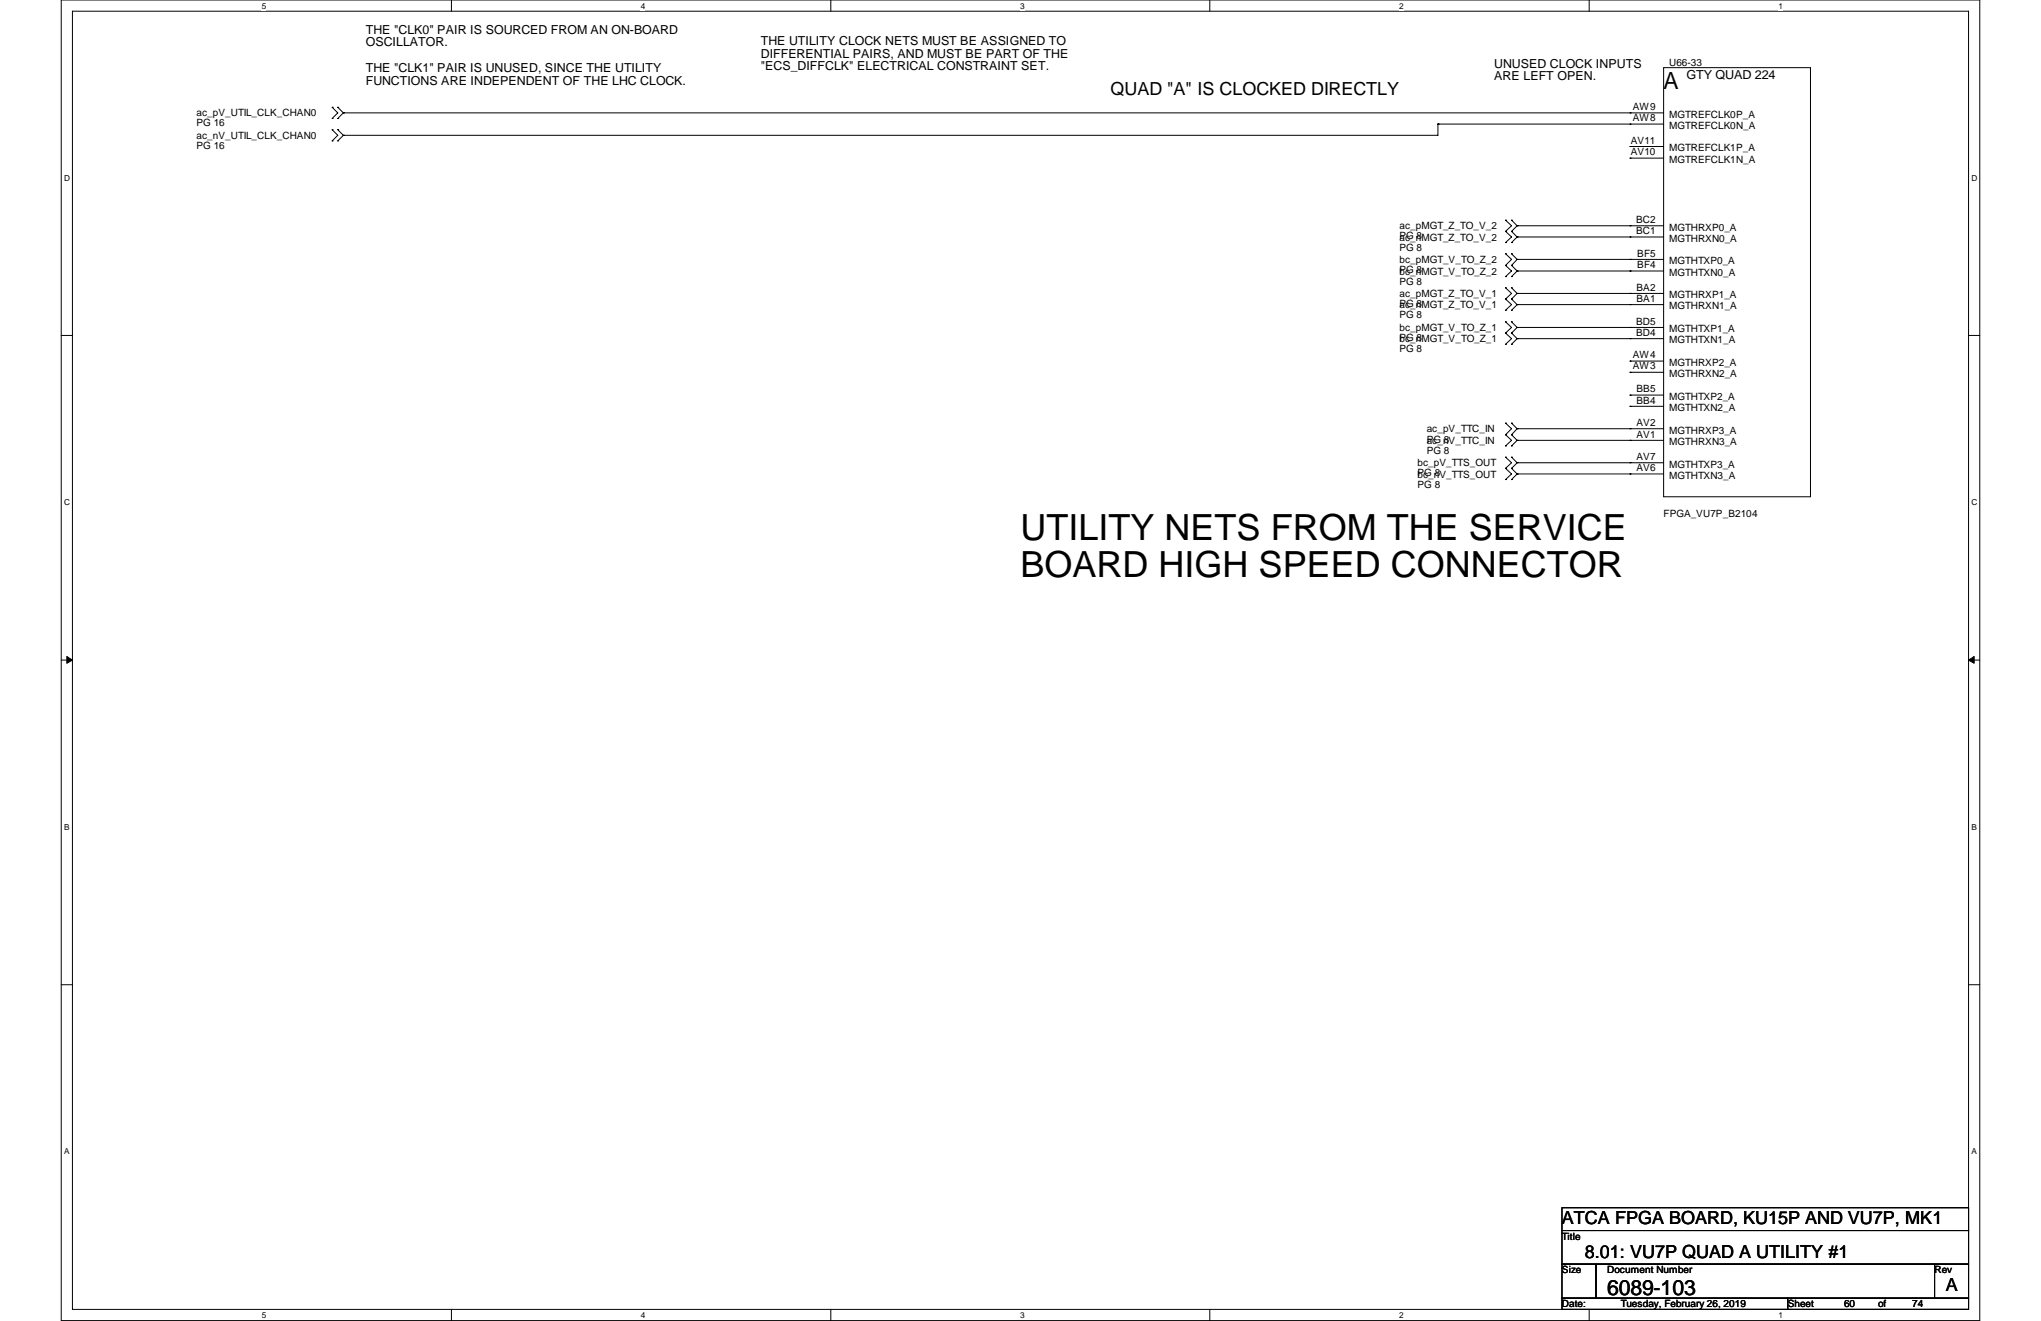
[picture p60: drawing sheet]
<svg xmlns="http://www.w3.org/2000/svg" width="432mm" height="279mm" viewBox="0 0 432 279" stroke-linecap="round" stroke-linejoin="round" font-family="sans-serif">
<defs><g id="words">
<g font-size="7.6">
<text x="215.9" y="114.2">UTILITY NETS FROM THE SERVICE</text>
<text x="215.9" y="122.1">BOARD HIGH SPEED CONNECTOR</text>
</g>
<text font-size="5" x="352" y="18.8">A</text>
<text font-size="4.5" x="340" y="273.8">6089-103</text>
<g font-size="3.8">
<text x="234.9" y="20.1">QUAD &quot;A&quot; IS CLOCKED DIRECTLY</text>
<text x="330.5" y="258.8">ATCA FPGA BOARD, KU15P AND VU7P, MK1</text>
<text x="335.3" y="266">8.01: VU7P QUAD A UTILITY #1</text>
<text x="411.6" y="273.1">A</text>
</g>
<g font-size="2.6">
<text x="77.4" y="7.1">THE &quot;CLK0&quot; PAIR IS SOURCED FROM AN ON-BOARD</text>
<text x="77.4" y="9.8">OSCILLATOR.</text>
<text x="161" y="9.5">THE UTILITY CLOCK NETS MUST BE ASSIGNED TO</text>
<text x="77.4" y="15.2">THE &quot;CLK1&quot; PAIR IS UNUSED, SINCE THE UTILITY</text>
<text x="77.4" y="17.9">FUNCTIONS ARE INDEPENDENT OF THE LHC CLOCK.</text>
<text x="161" y="12.2">DIFFERENTIAL PAIRS, AND MUST BE PART OF THE</text>
<text x="161" y="14.9">&quot;ECS_DIFFCLK&quot; ELECTRICAL CONSTRAINT SET.</text>
<text x="316.1" y="14.3">UNUSED CLOCK INPUTS</text>
<text x="316.1" y="17">ARE LEFT OPEN.</text>
<text x="356.8" y="16.7">GTY QUAD 224</text>
</g>
<g font-size="2.1">
<text x="353.1" y="13.9">U66-33</text>
<text x="345.4" y="23.3">AW9</text>
<text x="41.6" y="24.6">ac_pV_UTIL_CLK_CHAN0</text>
<text x="41.6" y="26.8">PG 16</text>
<text x="41.6" y="29.4">ac_nV_UTIL_CLK_CHAN0</text>
<text x="345.4" y="25.7">AW8</text>
<text x="353.1" y="27.3">MGTREFCLK0N_A</text>
<text x="353.1" y="24.9">MGTREFCLK0P_A</text>
<text x="41.6" y="31.5">PG 16</text>
<text x="345" y="32.9">AV10</text>
<text x="345" y="30.4">AV11</text>
<text x="353.1" y="34.5">MGTREFCLK1N_A</text>
<text x="353.1" y="32">MGTREFCLK1P_A</text>
<text x="346.1" y="47.2">BC2</text>
<text x="296.1" y="48.5">ac_pMGT_Z_TO_V_2</text>
<text x="296.1" y="50.6">PG 8</text>
<text x="296.1" y="50.9">ac_nMGT_Z_TO_V_2</text>
<text x="296.1" y="53">PG 8</text>
<text x="346.1" y="49.5">BC1</text>
<text x="353.1" y="51.1">MGTHRXN0_A</text>
<text x="353.1" y="48.8">MGTHRXP0_A</text>
<text x="296.1" y="55.6">bc_pMGT_V_TO_Z_2</text>
<text x="296.1" y="57.8">PG 8</text>
<text x="296.1" y="58.1">bc_nMGT_V_TO_Z_2</text>
<text x="346.4" y="56.7">BF4</text>
<text x="346.4" y="54.3">BF5</text>
<text x="353.1" y="58.3">MGTHTXN0_A</text>
<text x="353.1" y="55.9">MGTHTXP0_A</text>
<text x="296.1" y="62.8">ac_pMGT_Z_TO_V_1</text>
<text x="296.1" y="64.9">PG 8</text>
<text x="296.1" y="65.2">ac_nMGT_Z_TO_V_1</text>
<text x="296.1" y="60.2">PG 8</text>
<text x="346.2" y="63.8">BA1</text>
<text x="346.2" y="61.5">BA2</text>
<text x="353.1" y="65.4">MGTHRXN1_A</text>
<text x="353.1" y="63.1">MGTHRXP1_A</text>
<text x="296.1" y="67.3">PG 8</text>
<text x="296.1" y="70">bc_pMGT_V_TO_Z_1</text>
<text x="346.1" y="71">BD4</text>
<text x="346.1" y="68.7">BD5</text>
<text x="353.1" y="70.3">MGTHTXP1_A</text>
<text x="296.1" y="72.1">PG 8</text>
<text x="296.1" y="72.4">bc_nMGT_V_TO_Z_1</text>
<text x="296.1" y="74.5">PG 8</text>
<text x="345.4" y="75.8">AW4</text>
<text x="353.1" y="77.4">MGTHRXP2_A</text>
<text x="353.1" y="72.6">MGTHTXN1_A</text>
<text x="345.4" y="78.1">AW3</text>
<text x="346.2" y="83">BB5</text>
<text x="353.1" y="79.8">MGTHRXN2_A</text>
<text x="346.2" y="85.3">BB4</text>
<text x="353.1" y="87">MGTHTXN2_A</text>
<text x="353.1" y="84.6">MGTHTXP2_A</text>
<text x="301.8" y="91.4">ac_pV_TTC_IN</text>
<text x="301.8" y="93.6">PG 8</text>
<text x="301.8" y="93.9">ac_nV_TTC_IN</text>
<text x="346.2" y="92.5">AV1</text>
<text x="346.2" y="90.1">AV2</text>
<text x="353.1" y="94.1">MGTHRXN3_A</text>
<text x="353.1" y="91.7">MGTHRXP3_A</text>
<text x="299.9" y="98.6">bc_pV_TTS_OUT</text>
<text x="299.9" y="100.8">PG 8</text>
<text x="299.9" y="101">bc_nV_TTS_OUT</text>
<text x="301.8" y="96">PG 8</text>
<text x="346.2" y="99.7">AV6</text>
<text x="346.2" y="97.3">AV7</text>
<text x="353.1" y="101.3">MGTHTXN3_A</text>
<text x="353.1" y="98.9">MGTHTXP3_A</text>
<text x="299.9" y="103.1">PG 8</text>
<text x="352" y="109.4">FPGA_VU7P_B2104</text>
<text x="330.5" y="262.2">Title</text>
<text x="330.5" y="269.3">Size</text>
<text x="340" y="269.3">Document Number</text>
<text x="409.3" y="269.3">Rev</text>
<text x="330.5" y="276.5">Date:</text>
<text x="342.9" y="276.5">Tuesday, February 26, 2019</text>
<text x="378.2" y="276.5">Sheet</text>
<text x="390.1" y="276.5">60</text>
<text x="397.3" y="276.5">of</text>
<text x="404.5" y="276.5">74</text>
</g>
<g font-size="1.7">
<text x="55.4" y="1.9">5</text>
<text x="135.6" y="1.9">4</text>
<text x="215.8" y="1.9">3</text>
<text x="296" y="1.9">2</text>
<text x="376.3" y="1.9">1</text>
<text x="13.5" y="38.3">D</text>
<text x="417.1" y="38.3">D</text>
<text x="13.5" y="106.8">C</text>
<text x="417.1" y="106.8">C</text>
<text x="13.5" y="175.5">B</text>
<text x="417.1" y="175.5">B</text>
<text x="13.5" y="244.2">A</text>
<text x="417.1" y="244.2">A</text>
<text x="55.4" y="278.8">5</text>
<text x="135.6" y="278.8">4</text>
<text x="215.8" y="278.8">3</text>
<text x="296" y="278.8">2</text>
<text x="376.3" y="278.8">1</text>
</g>
</g></defs>
<path d="M13 0h405.8v279.3h-405.8zM15.3 2.4h401.2v274.5h-401.2z" fill="none" stroke="#000" stroke-width=".21"/>
<g fill="#fff">
<path d="M55.4 .3h.9v1.9h-.9z"/>
<path d="M55.4 277.2h.9v1.9h-.9z"/>
</g>
<path d="M95.5 0v2.4M95.5 276.9v2.4" fill="none" stroke="#000" stroke-width=".21"/>
<g fill="#fff">
<path d="M135.6 .3h.9v1.9h-.9z"/>
<path d="M135.6 277.2h.9v1.9h-.9z"/>
</g>
<path d="M175.8 0v2.4M175.8 276.9v2.4" fill="none" stroke="#000" stroke-width=".21"/>
<g fill="#fff">
<path d="M215.8 .3h.9v1.9h-.9z"/>
<path d="M215.8 277.2h.9v1.9h-.9z"/>
</g>
<path d="M255.9 0v2.4M255.9 276.9v2.4" fill="none" stroke="#000" stroke-width=".21"/>
<g fill="#fff">
<path d="M296 .3h.9v1.9h-.9z"/>
<path d="M296 277.2h.9v1.9h-.9z"/>
</g>
<path d="M336.2 0v2.4M336.2 276.9v2.4" fill="none" stroke="#000" stroke-width=".21"/>
<g fill="#fff">
<path d="M376.3 .3h.9v1.9h-.9z"/>
<path d="M376.3 277.2h.9v1.9h-.9z"/>
<path d="M13.5 36.7h1.2v1.9h-1.2z"/>
<path d="M417.1 36.7h1.2v1.9h-1.2z"/>
<path d="M13.5 105.2h1.2v2h-1.2z"/>
<path d="M417.1 105.2h1.2v2h-1.2z"/>
</g>
<path d="M13 71h2.3M416.5 71h2.3" fill="none" stroke="#000" stroke-width=".21"/>
<g fill="#fff">
<path d="M13.5 173.9h1.1v2h-1.1z"/>
<path d="M417.1 173.9h1.1v2h-1.1z"/>
</g>
<path d="M13 139.6h2.3M416.5 139.6h2.3" fill="none" stroke="#000" stroke-width=".21"/>
<path d="M14.1 138.9v1.4l1.2-.7zM416.5 139.6l1.2 .7v-1.4z" fill="#000" stroke="#000" stroke-width=".21"/>
<g fill="#fff">
<path d="M13.5 242.6h1.1v1.9h-1.1z"/>
<path d="M417.1 242.6h1.1v1.9h-1.1z"/>
</g>
<g fill="none" stroke="#000" stroke-width=".21">
<path d="M352 14.3h31v90.8h-31zM70.3 25.1h.1M70.3 22.7h.1M70.3 29.8h.1M70.3 27.4h.1M70.3 22.7l1.2 1.2-1.2 1.2M70.3 27.4l1.2 1.2-1.2 1.2M71.5 22.7h.1M71.5 25.1h.1M71.5 27.4h.1M71.5 29.8h.1M71.5 22.7l1.1 1.2"/>
<path d="M71.5 27.4l1.1 1.2M72.6 23.9l-1.1 1.2M72.6 28.6l-1.1 1.2M72.6 23.9h.1M72.6 28.6h.1M72.6 23.9h279.4M304.2 26.2h.1M304.2 26.2h47.8M304.2 26.2v2.4h-231.6M344.8 26.2h.1M344.8 23.9h.1M344.8 33.4h.1"/>
<path d="M344.8 31h.1M344.8 33.4h7.2M344.8 31h7.2M318.5 48.9h.1M318.5 46.6h.1M318.5 51.3h.1M318.5 56.1h.1M318.5 53.7h.1M318.5 58.5h.1M318.5 46.6l1.3 1.2-1.3 1.1M318.5 48.9l1.3 1.2-1.3 1.2M318.5 53.7l1.3 1.2-1.3 1.2"/>
<path d="M318.5 56.1l1.3 1.2-1.3 1.2M319.8 46.6h.1M319.8 48.9h.1M319.8 51.3h.1M319.8 53.7h.1M319.8 56.1h.1M319.8 58.5h.1M319.8 46.6l1.2 1.2M319.8 48.9l1.2 1.2M319.8 53.7l1.2 1.2M319.8 56.1l1.2 1.2M321 47.8h.1"/>
<path d="M321 50.1h.1M321 54.9h.1M321 57.3h.1M321 50.1h31M321 54.9h31M321 47.8l-1.2 1.1M321 50.1l-1.2 1.2M321 54.9l-1.2 1.2M321 57.3l-1.2 1.2M344.8 50.1h.1M344.8 47.8h.1M344.8 57.3h.1"/>
<path d="M344.8 54.9h.1M352 47.8h-31M352 57.3h-31M318.5 63.2h.1M318.5 60.9h.1M318.5 65.6h.1M318.5 70.4h.1M318.5 68.1h.1M318.5 72.8h.1M318.5 60.9l1.3 1.2-1.3 1.1M318.5 63.2l1.3 1.2-1.3 1.2M318.5 68.1l1.3 1.2-1.3 1.1"/>
<path d="M318.5 70.4l1.3 1.2-1.3 1.2M319.8 60.9h.1M319.8 63.2h.1M319.8 65.6h.1M319.8 68.1h.1M319.8 70.4h.1M319.8 72.8h.1M319.8 60.9l1.2 1.2M319.8 63.2l1.2 1.2M319.8 68.1l1.2 1.2M319.8 70.4l1.2 1.2M321 62.1h.1"/>
<path d="M321 64.4h.1M321 69.3h.1M321 71.6h.1M321 64.4h31M321 69.3h31M321 62.1l-1.2 1.1M321 64.4l-1.2 1.2M321 69.3l-1.2 1.1M321 71.6l-1.2 1.2M344.8 64.4h.1M344.8 78.7h.1M344.8 62.1h.1"/>
<path d="M344.8 76.4h.1M344.8 71.6h.1M344.8 69.3h.1M344.8 78.7h7.2M344.8 76.4h7.2M352 62.1h-31M352 71.6h-31M318.5 91.9h.1M318.5 89.5h.1M318.5 94.3h.1M318.5 99.1h.1M318.5 96.7h.1"/>
<path d="M318.5 89.5l1.3 1.2-1.3 1.2M318.5 91.9l1.3 1.2-1.3 1.2M318.5 96.7l1.3 1.2-1.3 1.2M318.5 99.1l1.3 1.1-1.3 1.2M319.8 89.5h.1M319.8 91.9h.1M319.8 94.3h.1M319.8 96.7h.1M319.8 99.1h.1M319.8 89.5l1.2 1.2M319.8 91.9l1.2 1.2M319.8 96.7l1.2 1.2"/>
<path d="M319.8 99.1l1.2 1.1M321 90.7h.1M321 93.1h.1M321 97.9h.1M321 97.9h31M321 90.7l-1.2 1.2M321 93.1l-1.2 1.2M321 97.9l-1.2 1.2M344.8 93.1h.1M344.8 90.7h.1M344.8 85.9h.1M344.8 83.6h.1"/>
<path d="M344.8 97.9h.1M344.8 85.9h7.2M344.8 83.6h7.2M352 93.1h-31M352 90.7h-31M318.5 101.4h.1M319.8 101.4h.1M321 100.2h.1M321 100.2h31M321 100.2l-1.2 1.2M344.8 100.2h.1M13 208.3h2.3"/>
<path d="M416.5 208.3h2.3M330.5 255.4h86v4.9h-86zM330.5 260.3h86v7.1h-86zM330.5 267.4h7.2v7.2h-7.2zM330.5 274.6h47.7v2.3h-47.7zM337.7 267.4h71.6v7.2h-71.6zM378.2 274.6h38.3v2.3h-38.3zM409.3 267.4h7.2v7.2h-7.2z"/>
</g>
<use href="#words"/>
</svg>
